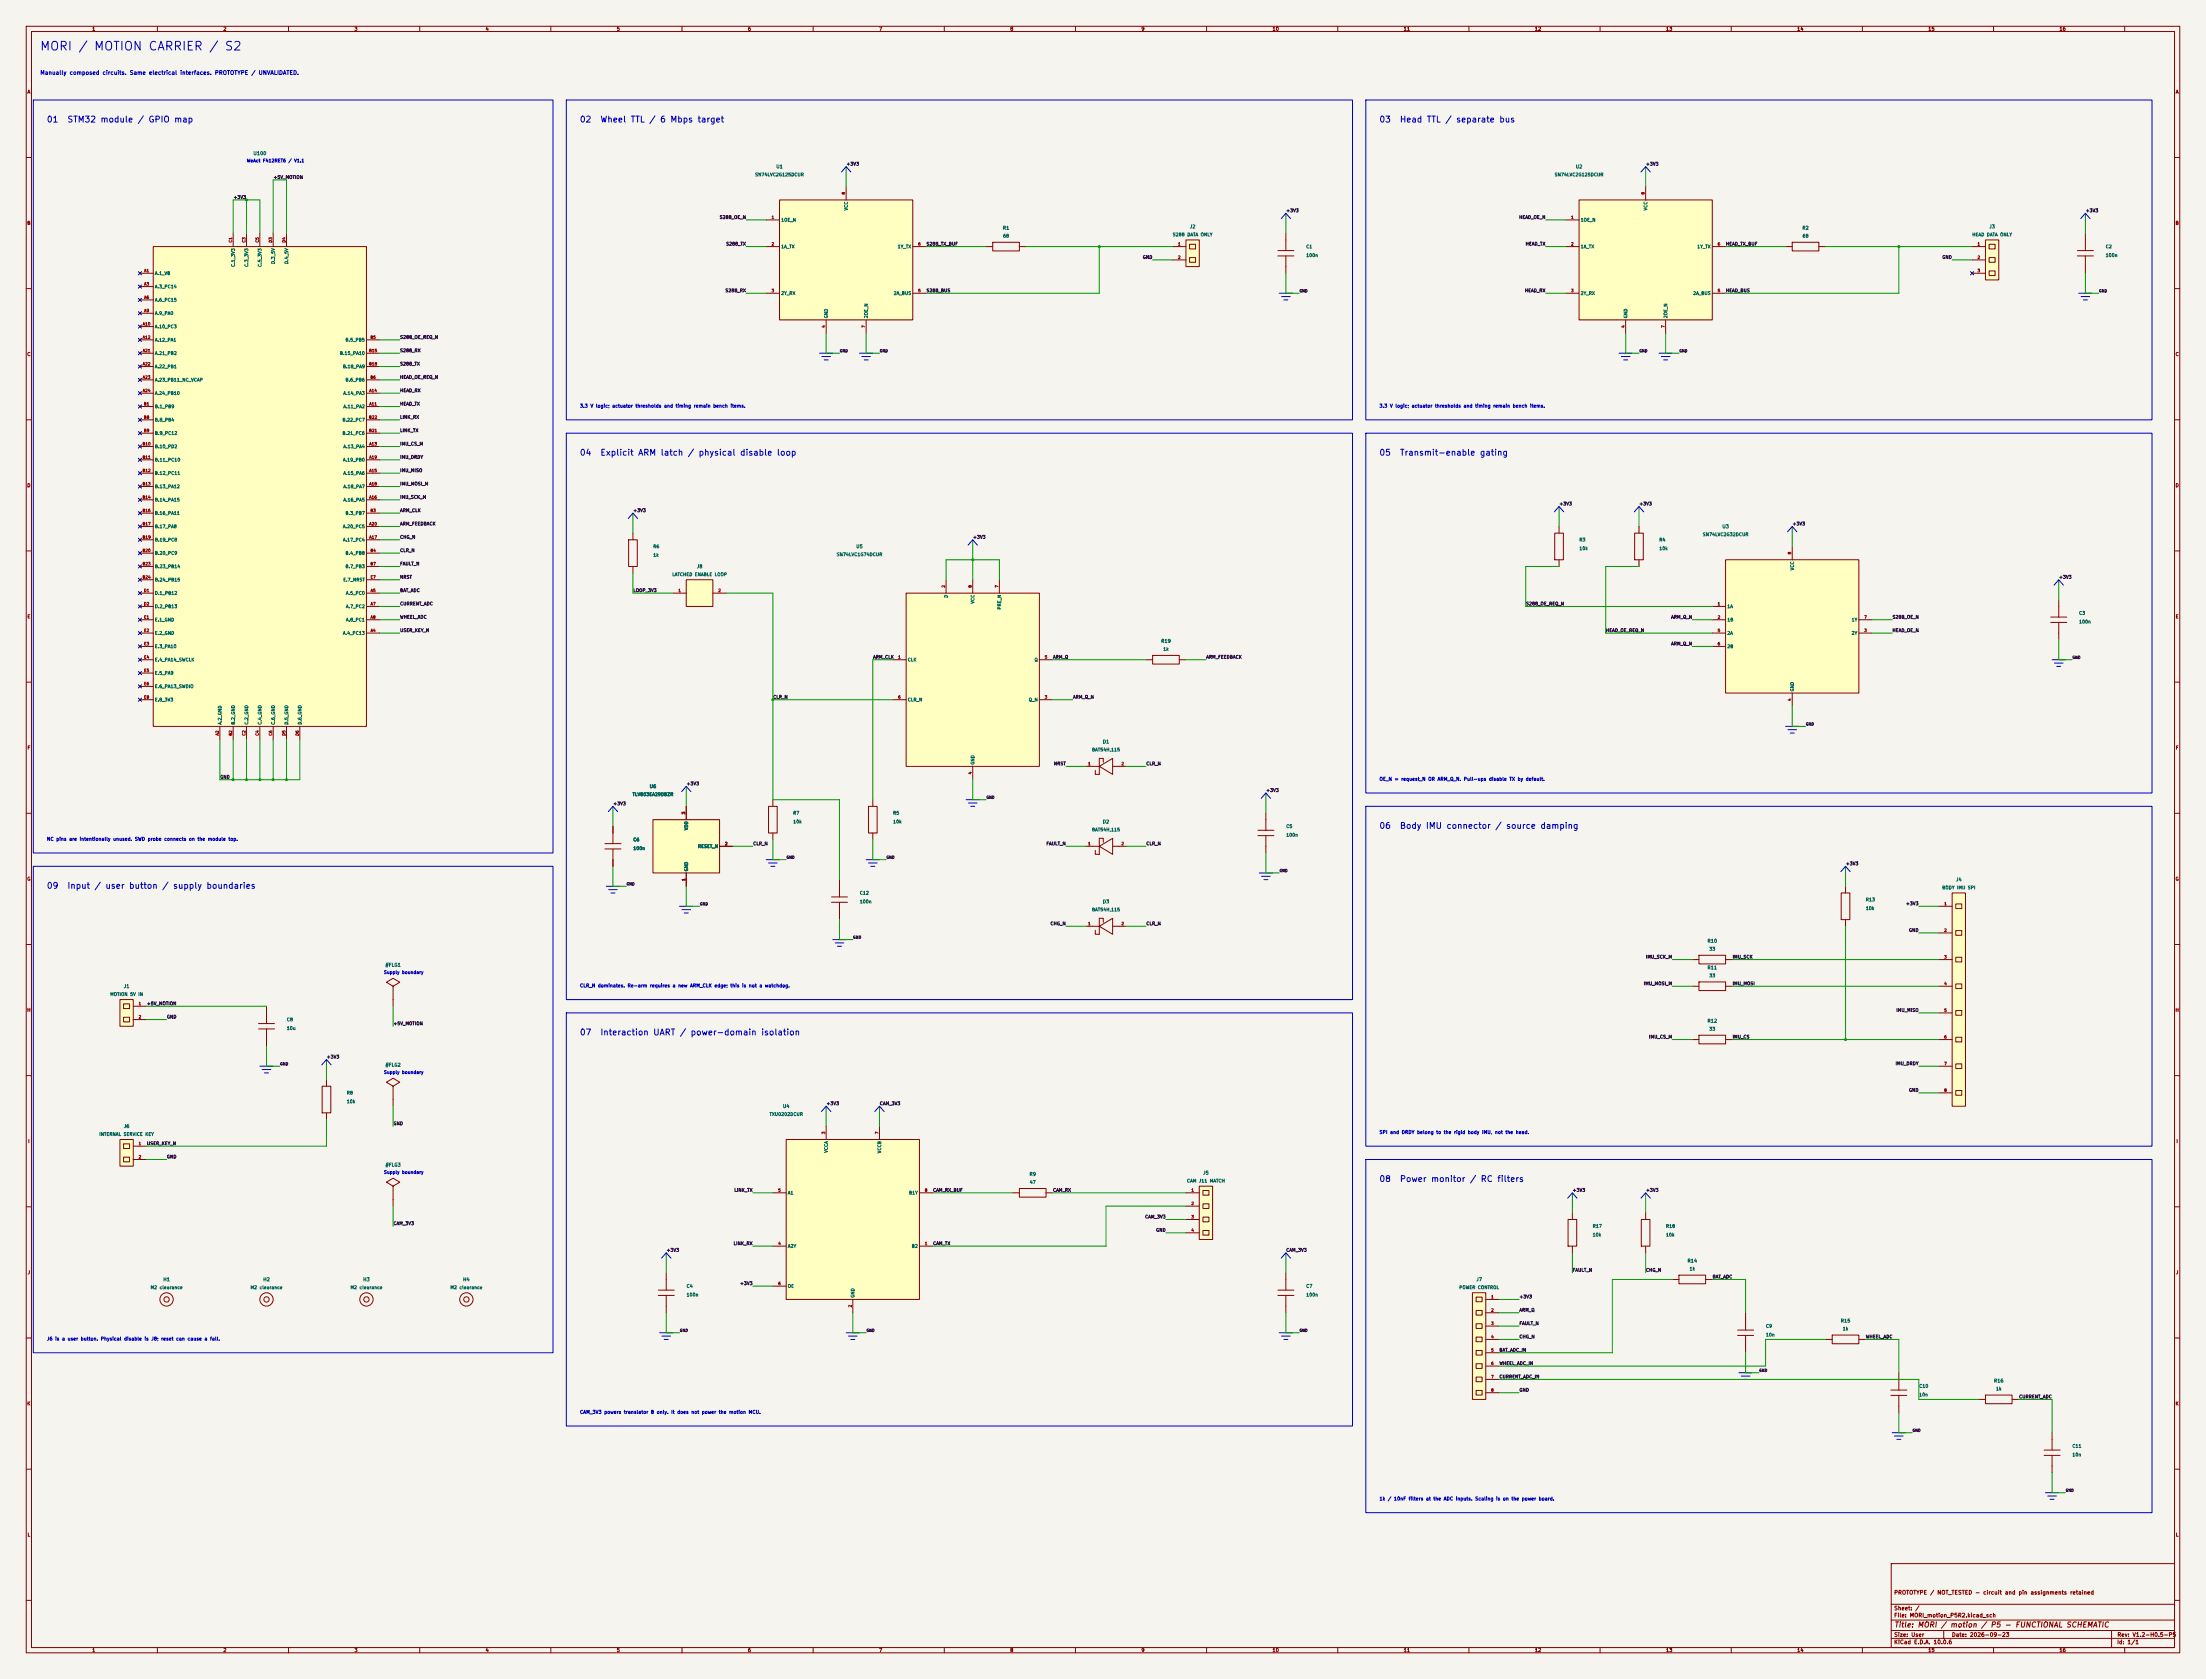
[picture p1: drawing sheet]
<svg xmlns="http://www.w3.org/2000/svg" width="841mm" height="640mm" viewBox="0 0 841 640" stroke-linecap="round" stroke-linejoin="round" font-family="sans-serif">
<defs><g id="words">
<text font-size="3.3" fill="#0000c2" x="15" y="20.1">MORI / MOTION CARRIER / S2</text>
<g font-size="2.3" fill="#0000c2">
<text x="17.7" y="47.2">01</text>
<text x="25.5" y="47.2">STM32 module / GPIO map</text>
<text x="220.9" y="47.2">02</text>
<text x="228.7" y="47.2">Wheel TTL / 6 Mbps target</text>
<text x="525.7" y="47.2">03</text>
<text x="533.5" y="47.2">Head TTL / separate bus</text>
<text x="220.9" y="174.2">04</text>
<text x="228.7" y="174.2">Explicit ARM latch / physical disable loop</text>
<text x="525.7" y="174.2">05</text>
<text x="533.5" y="174.2">Transmit-enable gating</text>
<text x="525.7" y="316.5">06</text>
<text x="533.5" y="316.5">Body IMU connector / source damping</text>
<text x="17.7" y="339.3">09</text>
<text x="25.5" y="339.3">Input / user button / supply boundaries</text>
<text x="220.9" y="395.2">07</text>
<text x="228.7" y="395.2">Interaction UART / power-domain isolation</text>
<text x="525.7" y="451.1">08</text>
<text x="533.5" y="451.1">Power monitor / RC filters</text>
</g>
<text font-size="2" fill="#840000" x="722" y="620.8">Title: MORI / motion / P5 - FUNCTIONAL SCHEMATIC</text>
<text font-size="1.5" fill="#0000c2" x="15.2" y="28.9">Manually composed circuits. Same electrical interfaces. PROTOTYPE / UNVALIDATED.</text>
<g font-size="1.5" fill="#840000">
<text x="722" y="608.2">PROTOTYPE / NOT_TESTED - circuit and pin assignments retained</text>
<text x="722" y="616.9">File: MORI_motion_P5R2.kicad_sch</text>
<text x="722" y="614.2">Sheet: /</text>
<text x="722" y="627.1">KiCad E.D.A. 10.0.6</text>
<text x="722" y="624.3">Size: User</text>
<text x="744" y="624.3">Date: 2026-09-23</text>
<text x="807" y="627.1">Id: 1/1</text>
<text x="807" y="624.3">Rev: V1.2-H0.5-P5</text>
</g>
<g font-size="1.3" fill="#840000">
<text x="35" y="12">1</text>
<text x="85" y="12">2</text>
<text x="135" y="12">3</text>
<text x="185" y="12">4</text>
<text x="235" y="12">5</text>
<text x="285" y="12">6</text>
<text x="335" y="12">7</text>
<text x="385" y="12">8</text>
<text x="435" y="12">9</text>
<text x="485" y="12">10</text>
<text x="535" y="12">11</text>
<text x="585" y="12">12</text>
<text x="635" y="12">13</text>
<text x="685" y="12">14</text>
<text x="735" y="12">15</text>
<text x="785" y="12">16</text>
<text x="10.3" y="36">A</text>
<text x="829.3" y="36">A</text>
<text x="10.2" y="86">B</text>
<text x="829.2" y="86">B</text>
<text x="10.2" y="136">C</text>
<text x="829.2" y="136">C</text>
<text x="10.2" y="186">D</text>
<text x="829.2" y="186">D</text>
<text x="10.3" y="236">E</text>
<text x="829.3" y="236">E</text>
<text x="10.3" y="286">F</text>
<text x="829.3" y="286">F</text>
<text x="10.2" y="336">G</text>
<text x="829.2" y="336">G</text>
<text x="10.2" y="386">H</text>
<text x="829.2" y="386">H</text>
<text x="10.6" y="436">I</text>
<text x="829.6" y="436">I</text>
<text x="10.4" y="486">J</text>
<text x="829.4" y="486">J</text>
<text x="10.2" y="536">K</text>
<text x="829.2" y="536">K</text>
<text x="10.3" y="586">L</text>
<text x="829.3" y="586">L</text>
<text x="35" y="630">1</text>
<text x="85" y="630">2</text>
<text x="135" y="630">3</text>
<text x="185" y="630">4</text>
<text x="235" y="630">5</text>
<text x="285" y="630">6</text>
<text x="335" y="630">7</text>
<text x="385" y="630">8</text>
<text x="435" y="630">9</text>
<text x="485" y="630">10</text>
<text x="535" y="630">11</text>
<text x="585" y="630">12</text>
<text x="635" y="630">13</text>
<text x="685" y="630">14</text>
<text x="735" y="630">15</text>
<text x="785" y="630">16</text>
</g>
<g font-size="1.3" fill="#006464">
<text x="96.5" y="59.4">U100</text>
<text x="295.8" y="64.5">U1</text>
<text x="600.6" y="64.5">U2</text>
<text x="382.2" y="87.9">R1</text>
<text x="453.4" y="87.3">J2</text>
<text x="687" y="87.9">R2</text>
<text x="758.2" y="87.3">J3</text>
<text x="656.5" y="201.6">U3</text>
<text x="326.3" y="209.3">U5</text>
<text x="265.5" y="216.9">J8</text>
<text x="442.5" y="245.3">R19</text>
<text x="420.3" y="283.7">D1</text>
<text x="247.5" y="300.7">U6</text>
<text x="420.3" y="314.2">D2</text>
<text x="745.5" y="336.3">J4</text>
<text x="420.3" y="344.6">D3</text>
<text x="650.8" y="359.6">R10</text>
<text x="146.8" y="368.8">#FLG1</text>
<text x="650.8" y="369.8">R11</text>
<text x="47" y="376.9">J1</text>
<text x="650.8" y="390.1">R12</text>
<text x="146.8" y="406.9">#FLG2</text>
<text x="298.3" y="422.6">U4</text>
<text x="47" y="430.2">J6</text>
<text x="146.8" y="445">#FLG3</text>
<text x="392.3" y="448.5">R9</text>
<text x="458.5" y="448">J5</text>
<text x="643.2" y="481.6">R14</text>
<text x="62.1" y="488.7">H1</text>
<text x="100.2" y="488.7">H2</text>
<text x="138.3" y="488.7">H3</text>
<text x="176.4" y="488.7">H4</text>
<text x="562.7" y="488.7">J7</text>
<text x="701.6" y="504.4">R15</text>
<text x="760" y="527.3">R16</text>
</g>
<g font-size="1.3" fill="#0000c2">
<text x="221" y="155.7">3.3 V logic; actuator thresholds and timing remain bench items.</text>
<text x="525.8" y="155.7">3.3 V logic; actuator thresholds and timing remain bench items.</text>
<text x="525.8" y="297.9">OE_N = request_N OR ARM_Q_N. Pull-ups disable TX by default.</text>
<text x="17.8" y="320.8">NC pins are intentionally unused. SWD probe connects on the module top.</text>
<text x="221" y="376.7">CLR_N dominates. Re-arm requires a new ARM_CLK edge; this is not a watchdog.</text>
<text x="525.8" y="432.5">SPI and DRDY belong to the rigid body IMU, not the head.</text>
<text x="17.8" y="511.3">J6 is a user button. Physical disable is J8; reset can cause a fall.</text>
<text x="221" y="539.2">CAM_3V3 powers translator B only. It does not power the motion MCU.</text>
<text x="525.8" y="572.2">1k / 10nF filters at the ADC inputs. Scaling is on the power board.</text>
</g>
<g font-size="1.2" fill="#0000c2">
<text x="94" y="62.2">WeAct F412RET6 / V1.1</text>
<text x="146.2" y="371.5">Supply boundary</text>
<text x="146.2" y="409.6">Supply boundary</text>
<text x="146.2" y="447.7">Supply boundary</text>
</g>
<g font-size="1.2" fill="#0f0f0f">
<text x="322.6" y="63.4">+3V3</text>
<text x="627.4" y="63.4">+3V3</text>
<text x="104.1" y="68.5">+5V_MOTION</text>
<text x="88.9" y="76.1">+3V3</text>
<text x="274.2" y="83.7">S288_OE_N</text>
<text x="490.2" y="81.2">+3V3</text>
<text x="579" y="83.7">HEAD_OE_N</text>
<text x="795" y="81.2">+3V3</text>
<text x="276.7" y="93.9">S288_TX</text>
<text x="353" y="93.9">S288_TX_BUF</text>
<text x="581.5" y="93.9">HEAD_TX</text>
<text x="657.8" y="93.9">HEAD_TX_BUF</text>
<text x="435.5" y="99">GND</text>
<text x="740.3" y="99">GND</text>
<text x="276.4" y="111.7">S288_RX</text>
<text x="353" y="111.7">S288_BUS</text>
<text x="581.2" y="111.7">HEAD_RX</text>
<text x="657.8" y="111.7">HEAD_BUS</text>
<text x="152.4" y="129.4">S288_OE_REQ_N</text>
<text x="152.4" y="134.5">S288_RX</text>
<text x="152.4" y="139.6">S288_TX</text>
<text x="152.4" y="149.8">HEAD_RX</text>
<text x="152.4" y="144.7">HEAD_OE_REQ_N</text>
<text x="152.4" y="154.8">HEAD_TX</text>
<text x="152.4" y="159.9">LINK_RX</text>
<text x="152.4" y="165">LINK_TX</text>
<text x="152.4" y="170.1">IMU_CS_M</text>
<text x="152.4" y="175.2">IMU_DRDY</text>
<text x="152.4" y="180.2">IMU_MISO</text>
<text x="152.4" y="185.3">IMU_MOSI_M</text>
<text x="152.4" y="190.4">IMU_SCK_M</text>
<text x="152.4" y="195.5">ARM_CLK</text>
<text x="241.3" y="195.5">+3V3</text>
<text x="594.3" y="192.9">+3V3</text>
<text x="624.8" y="192.9">+3V3</text>
<text x="152.4" y="200.6">ARM_FEEDBACK</text>
<text x="683.2" y="200.6">+3V3</text>
<text x="152.4" y="205.6">CHG_N</text>
<text x="370.8" y="205.6">+3V3</text>
<text x="152.4" y="215.8">FAULT_N</text>
<text x="152.4" y="210.7">CLR_N</text>
<text x="152.4" y="220.9">NRST</text>
<text x="784.8" y="220.9">+3V3</text>
<text x="152.4" y="226">BAT_ADC</text>
<text x="241.3" y="226">LOOP_3V3</text>
<text x="152.4" y="231">CURRENT_ADC</text>
<text x="581.6" y="231">S288_OE_REQ_N</text>
<text x="152.4" y="236.1">WHEEL_ADC</text>
<text x="637" y="236.1">ARM_Q_N</text>
<text x="721.3" y="236.1">S288_OE_N</text>
<text x="152.4" y="241.2">USER_KEY_N</text>
<text x="612.1" y="241.2">HEAD_OE_REQ_N</text>
<text x="721.3" y="241.2">HEAD_OE_N</text>
<text x="332.7" y="251.4">ARM_CLK</text>
<text x="401.3" y="251.4">ARM_Q</text>
<text x="459.7" y="251.4">ARM_FEEDBACK</text>
<text x="637" y="246.3">ARM_Q_N</text>
<text x="294.6" y="266.6">CLR_N</text>
<text x="408.9" y="266.6">ARM_Q_N</text>
<text x="401.6" y="292">NRST</text>
<text x="436.9" y="292">CLR_N</text>
<text x="83.8" y="297.1">GND</text>
<text x="261.6" y="299.6">+3V3</text>
<text x="482.6" y="302.2">+3V3</text>
<text x="233.7" y="307.2">+3V3</text>
<text x="287" y="322.5">CLR_N</text>
<text x="398.8" y="322.5">FAULT_N</text>
<text x="436.9" y="322.5">CLR_N</text>
<text x="703.6" y="330.1">+3V3</text>
<text x="726.5" y="345.3">+3V3</text>
<text x="400.3" y="353">CHG_N</text>
<text x="436.9" y="353">CLR_N</text>
<text x="727.6" y="355.5">GND</text>
<text x="627.3" y="365.7">IMU_SCK_M</text>
<text x="660.4" y="365.7">IMU_SCK</text>
<text x="626.5" y="375.8">IMU_MOSI_M</text>
<text x="660.4" y="375.8">IMU_MOSI</text>
<text x="55.9" y="383.4">+5V_MOTION</text>
<text x="63.5" y="388.5">GND</text>
<text x="722.8" y="386">IMU_MISO</text>
<text x="149.8" y="391.1">+5V_MOTION</text>
<text x="628.5" y="396.1">IMU_CS_M</text>
<text x="660.4" y="396.1">IMU_CS</text>
<text x="124.4" y="403.8">+3V3</text>
<text x="722.5" y="406.3">IMU_DRDY</text>
<text x="727.6" y="416.5">GND</text>
<text x="314.9" y="421.5">+3V3</text>
<text x="335.3" y="421.5">CAM_3V3</text>
<text x="149.8" y="429.2">GND</text>
<text x="55.9" y="436.8">USER_KEY_N</text>
<text x="63.5" y="441.9">GND</text>
<text x="279.8" y="454.6">LINK_TX</text>
<text x="355.6" y="454.6">CAM_RX_BUF</text>
<text x="401.3" y="454.6">CAM_RX</text>
<text x="599.4" y="454.6">+3V3</text>
<text x="627.4" y="454.6">+3V3</text>
<text x="149.8" y="467.3">CAM_3V3</text>
<text x="436.4" y="464.7">CAM_3V3</text>
<text x="440.6" y="469.8">GND</text>
<text x="254" y="477.4">+3V3</text>
<text x="279.5" y="474.9">LINK_RX</text>
<text x="355.6" y="474.9">CAM_TX</text>
<text x="490.2" y="477.4">CAM_3V3</text>
<text x="599.4" y="485">FAULT_N</text>
<text x="627.4" y="485">CHG_N</text>
<text x="282" y="490.1">+3V3</text>
<text x="652.8" y="487.6">BAT_ADC</text>
<text x="579.1" y="495.2">+3V3</text>
<text x="579.1" y="500.3">ARM_Q</text>
<text x="579.1" y="505.4">FAULT_N</text>
<text x="571.5" y="515.5">BAT_ADC_IN</text>
<text x="579.1" y="510.4">CHG_N</text>
<text x="711.2" y="510.4">WHEEL_ADC</text>
<text x="571.5" y="520.6">WHEEL_ADC_IN</text>
<text x="571.5" y="525.7">CURRENT_ADC_IN</text>
<text x="579.1" y="530.8">GND</text>
<text x="769.6" y="533.3">CURRENT_ADC</text>
</g>
<g font-size="1.2" fill="#006464">
<text x="287.8" y="67.5">SN74LVC2G125DCUR</text>
<text x="592.6" y="67.5">SN74LVC2G125DCUR</text>
<text x="323.5" y="80.4" transform="rotate(-90 323.5 80.4)">VCC</text>
<text x="628.3" y="80.4" transform="rotate(-90 628.3 80.4)">VCC</text>
<text x="297.7" y="84.8">1OE_N</text>
<text x="602.5" y="84.8">1OE_N</text>
<text x="297.7" y="94.9">1A_TX</text>
<text x="342.1" y="94.9">1Y_TX</text>
<text x="382.3" y="90.9">68</text>
<text x="447" y="90.3">S288 DATA ONLY</text>
<text x="497.8" y="94.9">C1</text>
<text x="602.5" y="94.9">1A_TX</text>
<text x="646.9" y="94.9">1Y_TX</text>
<text x="687.1" y="90.9">68</text>
<text x="751.8" y="90.3">HEAD DATA ONLY</text>
<text x="802.6" y="94.9">C2</text>
<text x="89.8" y="101.9" transform="rotate(-90 89.8 101.9)">C.1_3V3</text>
<text x="94.9" y="101.9" transform="rotate(-90 94.9 101.9)">C.3_3V3</text>
<text x="100" y="101.9" transform="rotate(-90 100 101.9)">C.5_3V3</text>
<text x="105.1" y="100.8" transform="rotate(-90 105.1 100.8)">D.3_5V</text>
<text x="110.1" y="100.8" transform="rotate(-90 110.1 100.8)">D.4_5V</text>
<text x="497.8" y="98.2">100n</text>
<text x="802.6" y="98.2">100n</text>
<text x="58.9" y="105.1">A.1_VB</text>
<text x="58.9" y="110.2">A.3_PC14</text>
<text x="297.7" y="112.7">2Y_RX</text>
<text x="340.5" y="112.7">2A_BUS</text>
<text x="602.5" y="112.7">2Y_RX</text>
<text x="645.3" y="112.7">2A_BUS</text>
<text x="58.9" y="115.2">A.6_PC15</text>
<text x="58.9" y="120.3">A.9_PA0</text>
<text x="58.9" y="125.4">A.10_PC3</text>
<text x="315.9" y="121.5" transform="rotate(-90 315.9 121.5)">GND</text>
<text x="331.1" y="121.5" transform="rotate(-90 331.1 121.5)">2OE_N</text>
<text x="620.7" y="121.5" transform="rotate(-90 620.7 121.5)">GND</text>
<text x="635.9" y="121.5" transform="rotate(-90 635.9 121.5)">2OE_N</text>
<text x="58.9" y="130.5">A.12_PA1</text>
<text x="131.6" y="130.5">B.5_PB5</text>
<text x="58.9" y="135.6">A.21_PB2</text>
<text x="129.4" y="135.6">B.15_PA10</text>
<text x="58.9" y="140.6">A.22_PB1</text>
<text x="130.6" y="140.6">B.18_PA9</text>
<text x="58.9" y="145.7">A.23_PB11_NC_VCAP</text>
<text x="131.6" y="145.7">B.6_PB6</text>
<text x="58.9" y="150.8">A.24_PB10</text>
<text x="58.9" y="155.9">B.1_PB9</text>
<text x="130.8" y="155.9">A.11_PA2</text>
<text x="130.8" y="150.8">A.14_PA3</text>
<text x="58.9" y="161">B.8_PB4</text>
<text x="130.4" y="161">B.22_PC7</text>
<text x="58.9" y="166">B.9_PC12</text>
<text x="130.4" y="166">B.21_PC6</text>
<text x="58.9" y="171.1">B.10_PD2</text>
<text x="130.8" y="171.1">A.13_PA4</text>
<text x="58.9" y="176.2">B.11_PC10</text>
<text x="130.6" y="176.2">A.19_PB0</text>
<text x="58.9" y="181.3">B.12_PC11</text>
<text x="130.8" y="181.3">A.15_PA6</text>
<text x="58.9" y="186.4">B.13_PA12</text>
<text x="58.9" y="191.4">B.14_PA15</text>
<text x="130.8" y="191.4">A.16_PA5</text>
<text x="130.8" y="186.4">A.18_PA7</text>
<text x="58.9" y="196.5">B.16_PA11</text>
<text x="131.6" y="196.5">B.3_PB7</text>
<text x="58.9" y="201.6">B.17_PA8</text>
<text x="130.6" y="201.6">A.20_PC5</text>
<text x="58.9" y="206.7">B.19_PC8</text>
<text x="130.6" y="206.7">A.17_PC4</text>
<text x="248.9" y="209.2">R6</text>
<text x="602" y="206.7">R3</text>
<text x="602" y="210">10k</text>
<text x="632.4" y="206.7">R4</text>
<text x="632.4" y="210">10k</text>
<text x="649" y="204.6">SN74LVC2G32DCUR</text>
<text x="58.9" y="211.8">B.20_PC9</text>
<text x="131.6" y="211.8">B.4_PB8</text>
<text x="248.9" y="212.5">1k</text>
<text x="318.8" y="212.3">SN74LVC1G74DCUR</text>
<text x="58.9" y="216.8">B.23_PB14</text>
<text x="58.9" y="221.9">B.24_PB15</text>
<text x="130.7" y="221.9">E.7_NRST</text>
<text x="131.6" y="216.8">B.7_PB3</text>
<text x="256.1" y="219.9">LATCHED ENABLE LOOP</text>
<text x="684.2" y="217.5" transform="rotate(-90 684.2 217.5)">VCC</text>
<text x="58.9" y="227">D.1_PB12</text>
<text x="131.7" y="227">A.5_PC0</text>
<text x="58.9" y="232.1">D.2_PB13</text>
<text x="131.7" y="232.1">A.7_PC2</text>
<text x="361.6" y="228" transform="rotate(-90 361.6 228)">D</text>
<text x="371.8" y="230.2" transform="rotate(-90 371.8 230.2)">VCC</text>
<text x="381.9" y="232.5" transform="rotate(-90 381.9 232.5)">PRE_N</text>
<text x="658.3" y="232.1">1A</text>
<text x="58.9" y="237.2">E.1_GND</text>
<text x="131.7" y="237.2">A.8_PC1</text>
<text x="658.3" y="237.2">1B</text>
<text x="705.8" y="237.2">1Y</text>
<text x="792.5" y="237.9">100n</text>
<text x="792.5" y="234.6">C3</text>
<text x="58.9" y="242.2">E.2_GND</text>
<text x="130.6" y="242.2">A.4_PC13</text>
<text x="658.3" y="242.2">2A</text>
<text x="705.8" y="242.2">2Y</text>
<text x="58.9" y="247.3">E.3_PA10</text>
<text x="443.3" y="248.3">1k</text>
<text x="658.3" y="247.3">2B</text>
<text x="58.9" y="252.4">E.4_PA14_SWCLK</text>
<text x="58.9" y="257.5">E.5_PA9</text>
<text x="345.9" y="252.4">CLK</text>
<text x="394.3" y="252.4">Q</text>
<text x="58.9" y="262.6">E.6_PA13_SWDIO</text>
<text x="684.2" y="263.7" transform="rotate(-90 684.2 263.7)">GND</text>
<text x="58.9" y="267.6">E.8_3V3</text>
<text x="345.9" y="267.6">CLR_N</text>
<text x="392.1" y="267.6">Q_N</text>
<text x="84.7" y="276.4" transform="rotate(-90 84.7 276.4)">A.2_GND</text>
<text x="89.8" y="276.4" transform="rotate(-90 89.8 276.4)">B.2_GND</text>
<text x="94.9" y="276.4" transform="rotate(-90 94.9 276.4)">C.2_GND</text>
<text x="100" y="276.4" transform="rotate(-90 100 276.4)">C.4_GND</text>
<text x="105.1" y="276.4" transform="rotate(-90 105.1 276.4)">C.6_GND</text>
<text x="110.1" y="276.4" transform="rotate(-90 110.1 276.4)">D.5_GND</text>
<text x="115.2" y="276.4" transform="rotate(-90 115.2 276.4)">D.6_GND</text>
<text x="416.1" y="286.7">BAT54H,115</text>
<text x="371.8" y="291.6" transform="rotate(-90 371.8 291.6)">GND</text>
<text x="241" y="303.7">TLV803EA29DBZR</text>
<text x="302.2" y="310.8">R7</text>
<text x="340.3" y="310.8">R5</text>
<text x="262.5" y="316.6" transform="rotate(-90 262.5 316.6)">VDD</text>
<text x="302.2" y="314.1">10k</text>
<text x="340.3" y="314.1">10k</text>
<text x="416.1" y="317.2">BAT54H,115</text>
<text x="490.2" y="315.9">C5</text>
<text x="241.3" y="321">C6</text>
<text x="266" y="323.5">RESET_N</text>
<text x="490.2" y="319.2">100n</text>
<text x="241.3" y="324.3">100n</text>
<text x="262.5" y="332.3" transform="rotate(-90 262.5 332.3)">GND</text>
<text x="327.6" y="341.3">C12</text>
<text x="740.3" y="339.3">BODY IMU SPI</text>
<text x="327.6" y="344.6">100n</text>
<text x="416.1" y="347.6">BAT54H,115</text>
<text x="711.2" y="343.8">R13</text>
<text x="711.2" y="347.1">10k</text>
<text x="651.5" y="362.6">33</text>
<text x="651.5" y="372.8">33</text>
<text x="41.9" y="379.9">MOTION 5V IN</text>
<text x="109.2" y="389.6">C8</text>
<text x="109.2" y="392.9">10u</text>
<text x="651.5" y="393.1">33</text>
<text x="132.1" y="417.5">R8</text>
<text x="132.1" y="420.8">10k</text>
<text x="293.2" y="425.6">TXU0202DCUR</text>
<text x="37.7" y="433.2">INTERNAL SERVICE KEY</text>
<text x="315.9" y="439.6" transform="rotate(-90 315.9 439.6)">VCCA</text>
<text x="336.2" y="439.7" transform="rotate(-90 336.2 439.7)">VCCB</text>
<text x="300.2" y="455.6">A1</text>
<text x="346.4" y="455.6">B1Y</text>
<text x="392.4" y="451.5">47</text>
<text x="452.4" y="451">CAM J11 MATCH</text>
<text x="607" y="468.3">R17</text>
<text x="607" y="471.6">10k</text>
<text x="635" y="468.3">R18</text>
<text x="635" y="471.6">10k</text>
<text x="300.2" y="475.9">A2Y</text>
<text x="347.4" y="475.9">B2</text>
<text x="644" y="484.6">1k</text>
<text x="57.3" y="491.7">M2 clearance</text>
<text x="95.4" y="491.7">M2 clearance</text>
<text x="133.5" y="491.7">M2 clearance</text>
<text x="171.6" y="491.7">M2 clearance</text>
<text x="261.6" y="491.2">C4</text>
<text x="300.2" y="491.2">OE</text>
<text x="497.8" y="491.2">C7</text>
<text x="556.2" y="491.7">POWER CONTROL</text>
<text x="261.6" y="494.5">100n</text>
<text x="326" y="494.8" transform="rotate(-90 326 494.8)">GND</text>
<text x="497.8" y="494.5">100n</text>
<text x="673.1" y="509.7">10n</text>
<text x="673.1" y="506.4">C9</text>
<text x="702.4" y="507.4">1k</text>
<text x="731.5" y="532.6">10n</text>
<text x="731.5" y="529.3">C10</text>
<text x="760.8" y="530.3">1k</text>
<text x="789.9" y="555.4">10n</text>
<text x="789.9" y="552.1">C11</text>
</g>
<g font-size="1.1" fill="#a90000">
<text x="322.4" y="74.3" transform="rotate(-90 322.4 74.3)">8</text>
<text x="627.2" y="74.3" transform="rotate(-90 627.2 74.3)">8</text>
<text x="294" y="83.7">1</text>
<text x="598.8" y="83.7">1</text>
<text x="88.7" y="92.6" transform="rotate(-90 88.7 92.6)">C1</text>
<text x="93.8" y="92.6" transform="rotate(-90 93.8 92.6)">C3</text>
<text x="98.9" y="92.6" transform="rotate(-90 98.9 92.6)">C5</text>
<text x="104" y="92.6" transform="rotate(-90 104 92.6)">D3</text>
<text x="109.1" y="92.6" transform="rotate(-90 109.1 92.6)">D4</text>
<text x="294" y="93.8">2</text>
<text x="349.9" y="93.8">6</text>
<text x="449" y="93.8">1</text>
<text x="598.8" y="93.8">2</text>
<text x="654.7" y="93.8">6</text>
<text x="753.8" y="93.8">1</text>
<text x="449" y="98.9">2</text>
<text x="753.8" y="98.9">2</text>
<text x="54.8" y="104">A1</text>
<text x="753.8" y="104">3</text>
<text x="54.8" y="109.1">A3</text>
<text x="294" y="111.6">3</text>
<text x="349.9" y="111.6">5</text>
<text x="598.8" y="111.6">3</text>
<text x="654.7" y="111.6">5</text>
<text x="54.8" y="114.2">A6</text>
<text x="54.8" y="119.2">A9</text>
<text x="54.3" y="124.3">A10</text>
<text x="314.8" y="125.1" transform="rotate(-90 314.8 125.1)">4</text>
<text x="330" y="125.1" transform="rotate(-90 330 125.1)">7</text>
<text x="619.6" y="125.1" transform="rotate(-90 619.6 125.1)">4</text>
<text x="634.8" y="125.1" transform="rotate(-90 634.8 125.1)">7</text>
<text x="54.3" y="129.4">A12</text>
<text x="141.1" y="129.4">B5</text>
<text x="54.3" y="134.5">A21</text>
<text x="140.6" y="134.5">B15</text>
<text x="54.3" y="139.6">A22</text>
<text x="140.6" y="139.6">B18</text>
<text x="54.3" y="144.6">A23</text>
<text x="54.3" y="149.7">A24</text>
<text x="140.6" y="149.7">A14</text>
<text x="141.1" y="144.6">B6</text>
<text x="54.7" y="154.8">B1</text>
<text x="140.6" y="154.8">A11</text>
<text x="54.7" y="159.9">B8</text>
<text x="140.6" y="159.9">B22</text>
<text x="54.7" y="165">B9</text>
<text x="140.6" y="165">B21</text>
<text x="54.2" y="170">B10</text>
<text x="140.6" y="170">A13</text>
<text x="54.2" y="175.1">B11</text>
<text x="140.6" y="175.1">A19</text>
<text x="54.2" y="180.2">B12</text>
<text x="54.2" y="185.3">B13</text>
<text x="140.6" y="180.2">A15</text>
<text x="140.6" y="185.3">A18</text>
<text x="54.2" y="190.4">B14</text>
<text x="140.6" y="190.4">A16</text>
<text x="54.2" y="195.4">B16</text>
<text x="141.1" y="195.4">B3</text>
<text x="54.2" y="200.5">B17</text>
<text x="140.6" y="200.5">A20</text>
<text x="54.2" y="205.6">B19</text>
<text x="140.6" y="205.6">A17</text>
<text x="54.2" y="210.7">B20</text>
<text x="54.2" y="215.8">B23</text>
<text x="141.1" y="210.7">B4</text>
<text x="141.1" y="215.8">B7</text>
<text x="683.1" y="211.5" transform="rotate(-90 683.1 211.5)">8</text>
<text x="54.2" y="220.8">B24</text>
<text x="141.1" y="220.8">E7</text>
<text x="54.7" y="225.9">D1</text>
<text x="141.2" y="225.9">A5</text>
<text x="258.5" y="225.9">1</text>
<text x="273.7" y="225.9">2</text>
<text x="360.5" y="224.2" transform="rotate(-90 360.5 224.2)">2</text>
<text x="370.7" y="224.2" transform="rotate(-90 370.7 224.2)">8</text>
<text x="380.8" y="224.2" transform="rotate(-90 380.8 224.2)">7</text>
<text x="54.7" y="231">D2</text>
<text x="141.2" y="231">A7</text>
<text x="654.7" y="231">1</text>
<text x="54.8" y="236.1">E1</text>
<text x="141.2" y="236.1">A8</text>
<text x="654.7" y="236.1">2</text>
<text x="710.6" y="236.1">7</text>
<text x="54.8" y="241.2">E2</text>
<text x="141.2" y="241.2">A4</text>
<text x="654.7" y="241.2">5</text>
<text x="710.6" y="241.2">3</text>
<text x="54.8" y="246.2">E3</text>
<text x="54.8" y="251.3">E4</text>
<text x="342.3" y="251.3">1</text>
<text x="398.2" y="251.3">5</text>
<text x="654.7" y="246.2">6</text>
<text x="54.8" y="256.4">E5</text>
<text x="54.8" y="261.5">E6</text>
<text x="54.8" y="266.6">E8</text>
<text x="342.3" y="266.6">6</text>
<text x="398.2" y="266.6">3</text>
<text x="683.1" y="267.3" transform="rotate(-90 683.1 267.3)">4</text>
<text x="83.7" y="280.5" transform="rotate(-90 83.7 280.5)">A2</text>
<text x="88.7" y="280.6" transform="rotate(-90 88.7 280.6)">B2</text>
<text x="93.8" y="280.6" transform="rotate(-90 93.8 280.6)">C2</text>
<text x="98.9" y="280.6" transform="rotate(-90 98.9 280.6)">C4</text>
<text x="104" y="280.6" transform="rotate(-90 104 280.6)">C6</text>
<text x="109.1" y="280.6" transform="rotate(-90 109.1 280.6)">D5</text>
<text x="114.1" y="280.6" transform="rotate(-90 114.1 280.6)">D6</text>
<text x="414.7" y="292">1</text>
<text x="427.4" y="292">2</text>
<text x="370.7" y="295.3" transform="rotate(-90 370.7 295.3)">4</text>
<text x="261.5" y="310.5" transform="rotate(-90 261.5 310.5)">3</text>
<text x="276.2" y="322.4">2</text>
<text x="414.7" y="322.4">1</text>
<text x="427.4" y="322.4">2</text>
<text x="261.5" y="335.9" transform="rotate(-90 261.5 335.9)">1</text>
<text x="741.1" y="345.3">1</text>
<text x="414.7" y="352.9">1</text>
<text x="427.4" y="352.9">2</text>
<text x="741.1" y="355.5">2</text>
<text x="741.1" y="365.6">3</text>
<text x="741.1" y="375.8">4</text>
<text x="52.7" y="383.4">1</text>
<text x="52.7" y="388.5">2</text>
<text x="741.1" y="385.9">5</text>
<text x="741.1" y="396.1">6</text>
<text x="741.1" y="406.3">7</text>
<text x="741.1" y="416.4">8</text>
<text x="52.7" y="436.7">1</text>
<text x="314.8" y="432.4" transform="rotate(-90 314.8 432.4)">3</text>
<text x="335.1" y="432.4" transform="rotate(-90 335.1 432.4)">7</text>
<text x="52.7" y="441.8">2</text>
<text x="296.6" y="454.5">5</text>
<text x="352.4" y="454.5">8</text>
<text x="454" y="454.5">1</text>
<text x="454" y="459.6">2</text>
<text x="454" y="464.7">3</text>
<text x="454" y="469.8">4</text>
<text x="296.6" y="474.8">4</text>
<text x="352.4" y="474.8">1</text>
<text x="296.6" y="490.1">6</text>
<text x="568.3" y="495.2">1</text>
<text x="325" y="498.5" transform="rotate(-90 325 498.5)">2</text>
<text x="568.3" y="500.2">2</text>
<text x="568.3" y="505.3">3</text>
<text x="568.3" y="510.4">4</text>
<text x="568.3" y="515.5">5</text>
<text x="568.3" y="520.6">6</text>
<text x="568.3" y="525.6">7</text>
<text x="568.3" y="530.7">8</text>
</g>
<g font-size="1" fill="#0f0f0f">
<text x="495.3" y="111.7">GND</text>
<text x="800.1" y="111.7">GND</text>
<text x="320" y="134.5">GND</text>
<text x="335.3" y="134.5">GND</text>
<text x="624.8" y="134.5">GND</text>
<text x="640.1" y="134.5">GND</text>
<text x="789.9" y="251.4">GND</text>
<text x="688.3" y="276.8">GND</text>
<text x="375.9" y="304.7">GND</text>
<text x="299.7" y="327.6">GND</text>
<text x="337.8" y="327.6">GND</text>
<text x="487.7" y="332.7">GND</text>
<text x="238.8" y="337.7">GND</text>
<text x="266.7" y="345.4">GND</text>
<text x="325.1" y="358.1">GND</text>
<text x="106.7" y="406.3">GND</text>
<text x="259.1" y="507.9">GND</text>
<text x="330.2" y="507.9">GND</text>
<text x="495.3" y="507.9">GND</text>
<text x="670.6" y="523.2">GND</text>
<text x="729" y="546">GND</text>
<text x="787.4" y="568.9">GND</text>
</g>
</g></defs>
<path d="M0 0h841v640h-841z" fill="#f5f4ef" stroke="#f5f4ef" stroke-width=".38"/>
<g fill="none" stroke="#840000" stroke-width=".38">
<path d="M10 10h821v620h-821zM12 12h817v616h-817zM60 10v2M110 10v2M160 10v2M210 10v2M260 10v2M310 10v2M360 10v2M410 10v2M460 10v2M510 10v2"/>
<path d="M560 10v2M610 10v2M660 10v2M710 10v2M760 10v2M810 10v2M10 60h2M829 60h2M10 110h2M829 110h2M10 160h2M829 160h2"/>
<path d="M10 210h2M829 210h2M10 260h2M829 260h2M10 310h2M829 310h2M10 360h2M829 360h2M10 410h2M829 410h2M10 460h2M829 460h2"/>
<path d="M10 510h2M829 510h2M10 560h2M829 560h2M721 596h108v32h-108zM10 610h2M721 617.5h108M721 611.5h108M829 610h2M60 628v2M110 628v2M160 628v2"/>
<path d="M210 628v2M260 628v2M310 628v2M360 628v2M410 628v2M460 628v2M510 628v2M560 628v2M610 628v2M660 628v2M710 628v2M721 624.5h108"/>
<path d="M721 621.5h108M741 621.5v3M760 628v2M805 621.5v6.5M810 628v2"/>
</g>
<g fill="#ffffc2">
<path d="M45.7 381h5.1v10.2h-5.1z"/>
<path d="M47.1 382.7h2.3v1.7h-2.3z"/>
<path d="M47.1 387.8h2.3v1.7h-2.3z"/>
</g>
<g fill="none" stroke="#840000" stroke-width=".38">
<path d="M375.9 94h2.6M378.5 92.3h10.1v3.4h-10.1zM388.6 94h2.6M487.2 95.5h6.1M487.2 97.6h6.1M490.2 88.9v6.6M490.2 97.6v6.6M436.9 251.5h2.5M439.4 249.8h10.2v3.3h-10.2zM449.6 251.5h2.5M45.7 381h5.1v10.2h-5.1zM47.1 382.7h2.3v1.7h-2.3z"/>
<path d="M47.1 387.8h2.3v1.7h-2.3zM50.8 383.6h5.1M50.8 388.6h5.1"/>
</g>
<g fill="#ffffc2">
<path d="M452.1 91.5h5.1v10.1h-5.1z"/>
<path d="M453.5 93.1h2.3v1.8h-2.3z"/>
<path d="M453.5 98.2h2.3v1.8h-2.3z"/>
</g>
<path d="M447 94h5.1M447 99.1h5.1M452.1 91.5h5.1v10.1h-5.1zM453.5 93.1h2.3v1.8h-2.3zM453.5 98.2h2.3v1.8h-2.3zM386.1 454.7h2.5M388.6 453h10.2v3.3h-10.2zM398.8 454.7h2.5" fill="none" stroke="#840000" stroke-width=".38"/>
<g fill="#ffffc2">
<path d="M457.2 452.1h5.1v20.4h-5.1z"/>
<path d="M458.6 453.8h2.3v1.8h-2.3z"/>
<path d="M458.6 458.9h2.3v1.7h-2.3z"/>
<path d="M458.6 464h2.3v1.7h-2.3z"/>
<path d="M458.6 469h2.3v1.8h-2.3z"/>
</g>
<g fill="none" stroke="#840000" stroke-width=".38">
<path d="M479.6 316.5h6M479.6 318.5h6M482.6 309.9v6.6M482.6 318.5v6.6M452.1 454.7h5.1M452.1 459.8h5.1M457.2 452.1h5.1v20.4h-5.1zM458.6 453.8h2.3v1.8h-2.3zM458.6 458.9h2.3v1.7h-2.3zM452.1 464.8h5.1M452.1 469.9h5.1M458.6 464h2.3v1.7h-2.3z"/>
<path d="M458.6 469h2.3v1.8h-2.3zM487.2 491.8h6.1M487.2 493.8h6.1M490.2 485.2v6.6M490.2 493.8v6.6"/>
</g>
<path d="M299.7 434.4h50.8v60.9h-50.8z" fill="#ffffc2"/>
<g fill="none" stroke="#840000" stroke-width=".38">
<path d="M792 95.5h6.1M792 97.6h6.1M795 88.9v6.6M795 97.6v6.6M592.7 203.2h3.3v10.2h-3.3zM594.4 200.7v2.5M594.4 213.4v2.5M623.2 203.2h3.3v10.2h-3.3zM624.8 200.7v2.5M624.8 213.4v2.5M414 292.1h5.1M419.1 292.1l5.1-3v6.1z"/>
<path d="M420.6 290.6v-1.5h-1.5v6.1h-1.5v-1.6M424.2 292.1h5.1M299.7 434.4h50.8v60.9h-50.8zM315 429.3v5.1M335.3 429.3v5.1M294.6 454.7h5.1M350.5 454.7h5.1M294.6 475h5.1M350.5 475h5.1M597.8 464.8h3.3v10.2h-3.3zM599.4 462.3v2.5M599.4 475v2.5"/>
<path d="M625.7 464.8h3.3v10.2h-3.3zM627.4 462.3v2.5M627.4 475v2.5M294.6 490.2h5.1M325.1 495.3v5.1M637.5 487.7h2.6M640.1 486h10.1v3.4h-10.1zM650.2 487.7h2.6M662.4 507h6.1M662.4 509h6.1M665.5 500.4v6.6M665.5 509v6.6"/>
<path d="M696 510.6h2.5M698.5 508.9h10.2v3.3h-10.2zM708.7 510.6h2.5M720.9 529.9h6M720.9 531.9h6M723.9 523.3v6.6M723.9 531.9v6.6M754.4 533.4h2.5M756.9 531.8h10.2v3.3h-10.2zM767.1 533.4h2.5"/>
</g>
<g fill="#ffffc2">
<path d="M756.9 91.5h5.1v15.2h-5.1z"/>
<path d="M758.3 93.1h2.3v1.8h-2.3z"/>
<path d="M758.3 98.2h2.3v1.8h-2.3z"/>
<path d="M758.3 103.3h2.3v1.7h-2.3z"/>
</g>
<path d="M680.7 94h2.6M683.3 92.3h10.1v3.4h-10.1zM693.4 94h2.6M751.8 94h5.1M751.8 99.1h5.1M756.9 91.5h5.1v15.2h-5.1zM758.3 93.1h2.3v1.8h-2.3zM758.3 98.2h2.3v1.8h-2.3zM751.8 104.2h5.1M758.3 103.3h2.3v1.7h-2.3z" fill="none" stroke="#840000" stroke-width=".38"/>
<path d="M602 76.2h50.8v45.7h-50.8z" fill="#ffffc2"/>
<path d="M602 76.2h50.8v45.7h-50.8zM627.4 71.1v5.1M596.9 83.8h5.1M596.9 94h5.1M652.8 94h5.1M596.9 111.8h5.1M652.8 111.8h5.1M619.8 121.9v5.1M635 121.9v5.1" fill="none" stroke="#840000" stroke-width=".38"/>
<path d="M297.2 76.2h50.8v45.7h-50.8z" fill="#ffffc2"/>
<g fill="none" stroke="#840000" stroke-width=".38">
<path d="M297.2 76.2h50.8v45.7h-50.8zM322.6 71.1v5.1M292.1 83.8h5.1M292.1 94h5.1M348 94h5.1M292.1 111.8h5.1M348 111.8h5.1M315 121.9v5.1M330.2 121.9v5.1M779.3 552.7h6.1M779.3 554.8h6.1M782.3 546.1v6.6"/>
<path d="M782.3 554.8v6.6"/>
</g>
<g fill="#ffffc2">
<path d="M561.3 492.8h5.1v40.6h-5.1z"/>
<path d="M562.7 494.4h2.3v1.8h-2.3z"/>
<path d="M562.7 499.5h2.3v1.8h-2.3z"/>
<path d="M562.7 504.6h2.3v1.8h-2.3z"/>
<path d="M562.7 509.7h2.3v1.7h-2.3z"/>
<path d="M562.7 514.8h2.3v1.7h-2.3z"/>
<path d="M562.7 519.8h2.3v1.8h-2.3z"/>
<path d="M562.7 524.9h2.3v1.8h-2.3z"/>
<path d="M562.7 530h2.3v1.8h-2.3z"/>
</g>
<g fill="none" stroke="#840000" stroke-width=".38">
<path d="M645.2 375.9h2.5M647.7 374.3h10.2v3.3h-10.2zM657.9 375.9h2.5M645.2 396.3h2.5M647.7 394.6h10.2v3.3h-10.2zM657.9 396.3h2.5M561.3 492.8h5.1v40.6h-5.1zM562.7 494.4h2.3v1.8h-2.3zM562.7 499.5h2.3v1.8h-2.3zM566.4 495.3h5.1M562.7 504.6h2.3v1.8h-2.3zM562.7 509.7h2.3v1.7h-2.3z"/>
<path d="M562.7 514.8h2.3v1.7h-2.3zM562.7 519.8h2.3v1.8h-2.3zM566.4 500.4h5.1M566.4 505.5h5.1M566.4 510.6h5.1M566.4 515.6h5.1M562.7 524.9h2.3v1.8h-2.3zM562.7 530h2.3v1.8h-2.3zM566.4 520.7h5.1M566.4 525.8h5.1M566.4 530.9h5.1"/>
</g>
<g fill="#ffffc2">
<path d="M744.2 340.4h5.1v81.3h-5.1z"/>
<path d="M745.6 344.6h2.3v1.7h-2.3z"/>
<path d="M745.6 354.7h2.3v1.8h-2.3z"/>
<path d="M745.6 364.9h2.3v1.8h-2.3z"/>
<path d="M745.6 375.1h2.3v1.7h-2.3z"/>
<path d="M745.6 385.2h2.3v1.8h-2.3z"/>
<path d="M745.6 395.4h2.3v1.7h-2.3z"/>
<path d="M745.6 405.5h2.3v1.8h-2.3z"/>
<path d="M745.6 415.7h2.3v1.8h-2.3z"/>
</g>
<g fill="none" stroke="#840000" stroke-width=".38">
<path d="M739.1 345.5h5.1M739.1 355.6h5.1M744.2 340.4h5.1v81.3h-5.1zM745.6 344.6h2.3v1.7h-2.3zM745.6 354.7h2.3v1.8h-2.3zM739.1 365.8h5.1M739.1 375.9h5.1M745.6 364.9h2.3v1.8h-2.3zM745.6 375.1h2.3v1.7h-2.3zM739.1 386.1h5.1M739.1 396.3h5.1M745.6 385.2h2.3v1.8h-2.3z"/>
<path d="M745.6 395.4h2.3v1.7h-2.3zM739.1 406.4h5.1M739.1 416.6h5.1M745.6 405.5h2.3v1.8h-2.3zM745.6 415.7h2.3v1.8h-2.3z"/>
</g>
<path d="M657.9 213.4h50.8v50.8h-50.8z" fill="#ffffc2"/>
<g fill="none" stroke="#840000" stroke-width=".38">
<path d="M657.9 213.4h50.8v50.8h-50.8zM683.3 208.3v5.1M652.8 231.2h5.1M652.8 236.2h5.1M708.7 236.2h5M781.8 235.2h6.1M781.8 237.3h6.1M784.9 228.6v6.6M784.9 237.3v6.6M652.8 241.3h5.1M652.8 246.4h5.1M708.7 241.3h5"/>
<path d="M683.3 264.2v5.1M233.7 315v6.6M230.6 321.6h6.1M230.6 323.6h6.1M233.7 323.6v6.6M703.6 337.8v2.6M701.9 340.4h3.3v10.1h-3.3zM703.6 350.5v2.6M645.2 365.8h2.5M647.7 364.1h10.2v3.3h-10.2zM657.9 365.8h2.5"/>
</g>
<path d="M58.4 94h81.3v182.9h-81.3z" fill="#ffffc2"/>
<g fill="none" stroke="#840000" stroke-width=".38">
<path d="M58.4 94h81.3v182.9h-81.3zM88.9 88.9v5.1M94 88.9v5.1M99.1 88.9v5.1M104.1 88.9v5.1M109.2 88.9v5.1M53.3 104.2h5.1M53.3 109.2h5.1M53.3 114.3h5.1M53.3 119.4h5.1M53.3 124.5h5.1M53.3 129.6h5.1"/>
<path d="M53.3 134.6h5.1M53.3 139.7h5.1M139.7 129.6h5.1M139.7 134.6h5.1M139.7 139.7h5.1M53.3 155h5.1M53.3 149.9h5.1M53.3 144.8h5.1M139.7 155h5.1M139.7 149.9h5.1M139.7 144.8h5.1M53.3 170.2h5.1"/>
<path d="M53.3 175.3h5.1M53.3 160h5.1M53.3 165.1h5.1M139.7 170.2h5.1M139.7 175.3h5.1M139.7 160h5.1M139.7 165.1h5.1M53.3 180.4h5.1M53.3 190.5h5.1M53.3 185.4h5.1M53.3 195.6h5.1M139.7 180.4h5.1"/>
<path d="M139.7 190.5h5.1M139.7 185.4h5.1M139.7 195.6h5.1M53.3 205.8h5.1M53.3 200.7h5.1M53.3 210.8h5.1M53.3 215.9h5.1M139.7 205.8h5.1M139.7 200.7h5.1M139.7 210.8h5.1M139.7 215.9h5.1M53.3 226.1h5.1"/>
<path d="M53.3 231.2h5.1M53.3 236.2h5.1M53.3 221h5.1M139.7 226.1h5.1M139.7 231.2h5.1M139.7 236.2h5.1M139.7 221h5.1M53.3 241.3h5.1M53.3 246.4h5.1M53.3 251.5h5.1M53.3 256.6h5.1M139.7 241.3h5.1"/>
<path d="M53.3 261.6h5.1M53.3 266.7h5.1M83.8 276.9v5.1M88.9 276.9v5.1M94 276.9v5.1M99.1 276.9v5.1M104.1 276.9v5.1M109.2 276.9v5.1M114.3 276.9v5.1"/>
</g>
<path d="M248.9 312.4h25.4v20.4h-25.4z" fill="#ffffc2"/>
<path d="M248.9 312.4h25.4v20.4h-25.4zM261.6 307.4v5M331.1 307.4h3.3v10.1h-3.3zM332.7 304.8v2.6M332.7 317.5v2.6M261.6 332.8v5M274.3 322.6h5.1" fill="none" stroke="#840000" stroke-width=".38"/>
<path d="M345.4 226.1h50.8v66h-50.8z" fill="#ffffc2"/>
<g fill="none" stroke="#840000" stroke-width=".38">
<path d="M345.4 226.1h50.8v66h-50.8zM360.7 221v5.1M370.8 221v5.1M381 221v5.1M340.4 251.5h5M396.2 251.5h5.1M340.4 266.7h5M396.2 266.7h5.1M370.8 292.1v5.1M320 335.3v6.6M414 322.6h5.1M419.1 322.6l5.1-3v6z"/>
<path d="M420.6 321.1v-1.5h-1.5v6h-1.5v-1.5M424.2 322.6h5.1M317 341.9h6.1M317 343.9h6.1M320 343.9v6.6M414 353.1h5.1M419.1 353.1l5.1-3.1v6.1zM420.6 351.6v-1.6h-1.5v6.1h-1.5v-1.5M424.2 353.1h5.1M251 491.8h6M251 493.8h6M254 485.2v6.6"/>
<path d="M254 493.8v6.6"/>
<circle cx="63.5" cy="495.3" r="2.54"/>
<circle cx="63.5" cy="495.3" r="1.02"/>
</g>
<g fill="#ffffc2">
<path d="M45.7 434.4h5.1v10.1h-5.1z"/>
<path d="M47.1 436h2.3v1.8h-2.3z"/>
<path d="M47.1 441.1h2.3v1.8h-2.3z"/>
</g>
<g fill="none" stroke="#840000" stroke-width=".38">
<path d="M293 307.4h3.3v10.1h-3.3zM294.6 304.8v2.6M294.6 317.5v2.6M45.7 434.4h5.1v10.1h-5.1zM47.1 436h2.3v1.8h-2.3zM50.8 436.9h5.1M47.1 441.1h2.3v1.8h-2.3zM50.8 442h5.1"/>
<circle cx="101.6" cy="495.3" r="2.54"/>
<circle cx="101.6" cy="495.3" r="1.02"/>
</g>
<path d="M261.6 221h10.2v10.2h-10.2z" fill="#ffffc2"/>
<g fill="none" stroke="#840000" stroke-width=".38">
<path d="M239.6 205.8h3.4v10.1h-3.4zM241.3 203.2v2.6M241.3 215.9v2.6M256.5 226.1h5.1M261.6 221h10.2v10.2h-10.2zM271.8 226.1h5.1M233.7 315v2.5M261.6 307.4v5M233.7 327.7v2.5M261.6 332.8v5M274.3 322.6h5.1M149.9 375.9l2.5-1.5-2.5-1.5-2.6 1.5 2.6 1.5v7.7"/>
<path d="M98.6 390.2h6M98.6 392.2h6M101.6 383.6v6.6M101.6 392.2v6.6M122.8 414h3.3v10.2h-3.3zM124.5 411.5v2.5M149.9 414l2.5-1.5-2.5-1.5-2.6 1.5 2.6 1.5v7.7M124.5 424.2v2.5M149.9 452.1l2.5-1.5-2.5-1.5-2.6 1.5 2.6 1.5v7.7"/>
<circle cx="139.7" cy="495.3" r="2.54"/>
<circle cx="139.7" cy="495.3" r="1.02"/>
<circle cx="177.8" cy="495.3" r="2.54"/>
<circle cx="177.8" cy="495.3" r="1.02"/>
</g>
<g fill="none" stroke="#0000c2" stroke-width=".38">
<path d="M12.7 38.1h198.1v287h-198.1zM215.9 38.1h299.7v121.9h-299.7zM520.7 38.1h299.7v121.9h-299.7zM320.8 65.6l1.8-2.1 1.8 2.1M625.6 65.6l1.8-2.1 1.8 2.1M488.4 83.3l1.8-2 1.8 2M793.2 83.3l1.8-2 1.8 2M487.7 111.8h5.1M488.6 113.1h3.3M489.5 114.3h1.5M792.5 111.8h5.1M793.4 113.1h3.3"/>
<path d="M794.3 114.3h1.5M312.4 134.6h5.1M313.3 135.9h3.3M314.2 137.2h1.5M327.7 134.6h5M328.5 135.9h3.4M329.4 137.2h1.6M617.2 134.6h5.1M618.1 135.9h3.3M619 137.2h1.5M632.5 134.6h5M633.3 135.9h3.4"/>
<path d="M634.2 137.2h1.6M215.9 165.1h299.7v215.9h-299.7zM520.7 165.1h299.7v137.2h-299.7zM239.5 197.6l1.8-2 1.8 2M592.6 195.1l1.8-2 1.7 2M623.1 195.1l1.7-2 1.8 2M369.1 207.8l1.7-2 1.8 2M681.5 202.7l1.8-2 1.7 2M783.1 223l1.8-2 1.7 2M782.3 251.5h5.1M783.2 252.8h3.3M784.1 254h1.5"/>
<path d="M680.7 276.9h5.1M681.6 278.2h3.3M682.5 279.4h1.5M231.9 309.4l1.8-2 1.8 2M259.8 301.8l1.8-2.1 1.8 2.1M368.3 304.8h5.1M369.2 306.1h3.3M370.1 307.4h1.5M480.8 304.3l1.8-2 1.8 2M520.7 307.4h299.7v129.5h-299.7zM12.7 330.2h198.1v185.4h-198.1zM231.1 337.8h5.1"/>
<path d="M232 339.1h3.3M292.1 327.7h5.1M293 329h3.3M293.9 330.2h1.5M330.2 327.7h5.1M331.1 329h3.3M332 330.2h1.5M480.1 332.8h5M480.9 334h3.4M481.8 335.3h1.6M701.8 332.3l1.8-2.1 1.8 2.1M232.9 340.4h1.5"/>
<path d="M259.1 345.5h5.1M260 346.7h3.3M260.9 348h1.5M317.5 358.2h5.1M318.4 359.4h3.3M319.3 360.7h1.5M215.9 386.1h299.7v157.5h-299.7zM99.1 406.4h5M99.9 407.7h3.4M100.8 409h1.6M122.7 405.9l1.8-2 1.7 2M313.2 423.7l1.8-2 1.7 2"/>
<path d="M333.5 423.7l1.8-2 1.8 2M520.7 442h299.7v134.6h-299.7zM597.7 456.7l1.7-2 1.8 2M625.6 456.7l1.8-2 1.8 2M252.2 479.6l1.8-2.1 1.8 2.1M488.4 479.6l1.8-2.1 1.8 2.1M251.5 508h5M252.3 509.3h3.4M253.2 510.6h1.6M322.6 508h5.1M323.5 509.3h3.3M324.4 510.6h1.5"/>
<path d="M487.7 508h5.1M488.6 509.3h3.3M489.5 510.6h1.5M662.9 523.3h5.1M663.8 524.5h3.3M664.7 525.8h1.5M721.4 546.1h5M722.2 547.4h3.4M723.1 548.7h1.6M779.8 569h5.1M780.7 570.3h3.3M781.6 571.5h1.5"/>
</g>
<g fill="none" stroke="#009600" stroke-width=".38">
<path d="M94 76.2v12.7M322.6 63.5v7.6M627.4 63.5v7.6M88.9 88.9v-12.7h10.2v12.7M104.1 88.9v-20.3h5.1v20.3M284.5 94h7.6M284.5 83.8h7.6M353.1 94h22.8M391.2 94h55.8M419.1 94v17.8h-66M439.4 99.1h7.6M490.2 81.3v7.6"/>
<path d="M589.3 94h7.6M589.3 83.8h7.6M657.9 94h22.8M696 94h55.8M723.9 94v17.8h-66M744.2 99.1h7.6M795 81.3v7.6M284.5 111.8h7.6M490.2 104.2v7.6h5.1M589.3 111.8h7.6M795 104.2v7.6h5.1M144.8 134.6h7.6"/>
<path d="M144.8 129.6h7.6M144.8 139.7h7.6M315 127v7.6h5M330.2 127v7.6h5.1M619.8 127v7.6h5M635 127v7.6h5.1M144.8 149.9h7.6M144.8 155h7.6M144.8 144.8h7.6M144.8 160h7.6M144.8 165.1h7.6M144.8 170.2h7.6"/>
<path d="M144.8 175.3h7.6M144.8 190.5h7.6M144.8 195.6h7.6M144.8 180.4h7.6M144.8 185.4h7.6M241.3 195.6v7.6M594.4 193.1v7.6M624.8 193.1v7.6M144.8 215.9h7.6M144.8 200.7h7.6M144.8 205.8h7.6M144.8 210.8h7.6"/>
<path d="M241.3 218.5v7.6h15.2M370.8 205.8v15.2M594.4 215.9h-12.7v15.3h71.1M624.8 215.9h-12.7v25.4h40.7M683.3 200.7v7.6M144.8 236.2h7.6M144.8 231.2h7.6M144.8 226.1h7.6M144.8 221h7.6M276.9 226.1h17.7v78.7h25.4v30.5M360.7 221v-7.6h20.3v7.6M645.2 236.2h7.6"/>
<path d="M713.7 236.2h7.7M784.9 221v7.6M144.8 241.3h7.6M340.4 251.5h-7.7v53.3M401.3 251.5h35.6M452.1 251.5h7.6M645.2 246.4h7.6M713.7 241.3h7.7M784.9 243.9v7.6h5M294.6 266.7h45.8M401.3 266.7h7.6M683.3 269.3v7.6h5"/>
<path d="M83.8 282v15.2h30.5v-15.2M88.9 282v15.2M94 282v15.2M99.1 282v15.2M104.1 282v15.2M109.2 282v15.2M261.6 299.7v7.7M370.8 297.2v7.6h5.1M406.4 292.1h7.6M429.3 292.1h7.6M233.7 307.4v7.6M482.6 302.3v7.6"/>
<path d="M233.7 330.2v7.6h5.1M261.6 337.8v7.7h5.1M279.4 322.6h7.6M294.6 320.1v7.6h5.1M332.7 320.1v7.6h5.1M406.4 322.6h7.6M429.3 322.6h7.6M482.6 325.1v7.7h5.1M703.6 330.2v7.6M320 350.5v7.7h5.1M406.4 353.1h7.6M429.3 353.1h7.6"/>
<path d="M703.6 353.1v43.2M731.5 355.6h7.6M731.5 345.5h7.6M637.5 365.8h7.7M637.5 375.9h7.7M660.4 365.8h78.7M660.4 375.9h78.7M55.9 388.6h7.6M55.9 383.6h45.7M101.6 398.8v7.6h5.1M149.9 383.6v7.6M637.5 396.3h7.7"/>
<path d="M660.4 396.3h78.7M731.5 386.1h7.6M124.5 403.9v7.6M731.5 406.4h7.6M731.5 416.6h7.6M124.5 426.7v10.2h-68.6M149.9 421.7v7.6M315 421.7v7.6M335.3 421.7v7.6M55.9 442h7.6M149.9 459.8v7.6M287 454.7h7.6"/>
<path d="M355.6 454.7h30.5M401.3 454.7h50.8M452.1 459.8h-30.5v15.2h-66M599.4 454.7v7.6M627.4 454.7v7.6M254 477.5v7.7M287 475h7.6M444.5 469.9h7.6M444.5 464.8h7.6M490.2 477.5v7.7M599.4 477.5v7.7M627.4 477.5v7.7"/>
<path d="M287 490.2h7.6M571.5 495.3h7.6M637.5 487.7h-22.8v27.9h-43.2M652.8 487.7h12.7v12.7M254 500.4v7.6h5.1M325.1 500.4v7.6h5.1M490.2 500.4v7.6h5.1M571.5 500.4h7.6M571.5 510.6h7.6M571.5 505.5h7.6M665.5 515.6v7.7h5.1M696 510.6h-22.9v10.1h-101.6"/>
<path d="M711.2 510.6h12.7v12.7M571.5 530.9h7.6M571.5 525.8h160v7.6h22.9M723.9 538.5v7.6h5.1M769.6 533.4h12.7v12.7M782.3 561.4v7.6h5.1"/>
</g>
<g fill="none" stroke="#000084" stroke-width=".38">
<path d="M52.7 103.6l1.2 1.2M52.7 108.6l1.2 1.3M52.7 113.7l1.2 1.2M52.7 118.8l1.2 1.2M53.9 103.6l-1.2 1.2M53.9 108.6l-1.2 1.3M53.9 113.7l-1.2 1.2M53.9 118.8l-1.2 1.2M751.2 103.6l1.2 1.2M752.4 103.6l-1.2 1.2M52.7 123.9l1.2 1.2M52.7 129l1.2 1.2"/>
<path d="M52.7 134l1.2 1.3M52.7 139.1l1.2 1.2M53.9 123.9l-1.2 1.2M53.9 129l-1.2 1.2M53.9 134l-1.2 1.3M53.9 139.1l-1.2 1.2M52.7 144.2l1.2 1.2M52.7 149.3l1.2 1.2M52.7 154.4l1.2 1.2M52.7 159.4l1.2 1.3M53.9 144.2l-1.2 1.2M53.9 149.3l-1.2 1.2"/>
<path d="M53.9 154.4l-1.2 1.2M53.9 159.4l-1.2 1.3M52.7 169.6l1.2 1.2M52.7 174.7l1.2 1.2M52.7 179.8l1.2 1.2M52.7 164.5l1.2 1.2M53.9 169.6l-1.2 1.2M53.9 174.7l-1.2 1.2M53.9 179.8l-1.2 1.2M53.9 164.5l-1.2 1.2M52.7 195l1.2 1.2M52.7 189.9l1.2 1.2"/>
<path d="M52.7 184.8l1.2 1.3M53.9 195l-1.2 1.2M53.9 189.9l-1.2 1.2M53.9 184.8l-1.2 1.3M52.7 210.2l1.2 1.3M52.7 205.2l1.2 1.2M52.7 200.1l1.2 1.2M52.7 215.3l1.2 1.2M53.9 210.2l-1.2 1.3M53.9 205.2l-1.2 1.2M53.9 200.1l-1.2 1.2M53.9 215.3l-1.2 1.2"/>
<path d="M52.7 235.6l1.2 1.3M52.7 230.6l1.2 1.2M52.7 225.5l1.2 1.2M52.7 220.4l1.2 1.2M53.9 235.6l-1.2 1.3M53.9 230.6l-1.2 1.2M53.9 225.5l-1.2 1.2M53.9 220.4l-1.2 1.2M52.7 256l1.2 1.2M52.7 250.9l1.2 1.2M52.7 245.8l1.2 1.2M52.7 240.7l1.2 1.2"/>
<path d="M53.9 256l-1.2 1.2M53.9 250.9l-1.2 1.2M53.9 245.8l-1.2 1.2M53.9 240.7l-1.2 1.2M52.7 266.1l1.2 1.2M52.7 261l1.2 1.3M53.9 266.1l-1.2 1.2M53.9 261l-1.2 1.3"/>
</g>
<g fill="#009600" stroke="#009600" stroke-width=".38">
<circle cx="88.9" cy="297.2" r=".38"/>
<circle cx="94" cy="297.2" r=".38"/>
<circle cx="99.1" cy="297.2" r=".38"/>
<circle cx="104.1" cy="297.2" r=".38"/>
<circle cx="109.2" cy="297.2" r=".38"/>
<circle cx="294.6" cy="266.7" r=".38"/>
<circle cx="703.6" cy="396.3" r=".38"/>
<circle cx="723.9" cy="94" r=".38"/>
<circle cx="94" cy="76.2" r=".38"/>
<circle cx="419.1" cy="94" r=".38"/>
<circle cx="370.8" cy="213.4" r=".38"/>
</g>
<use href="#words"/>
</svg>
